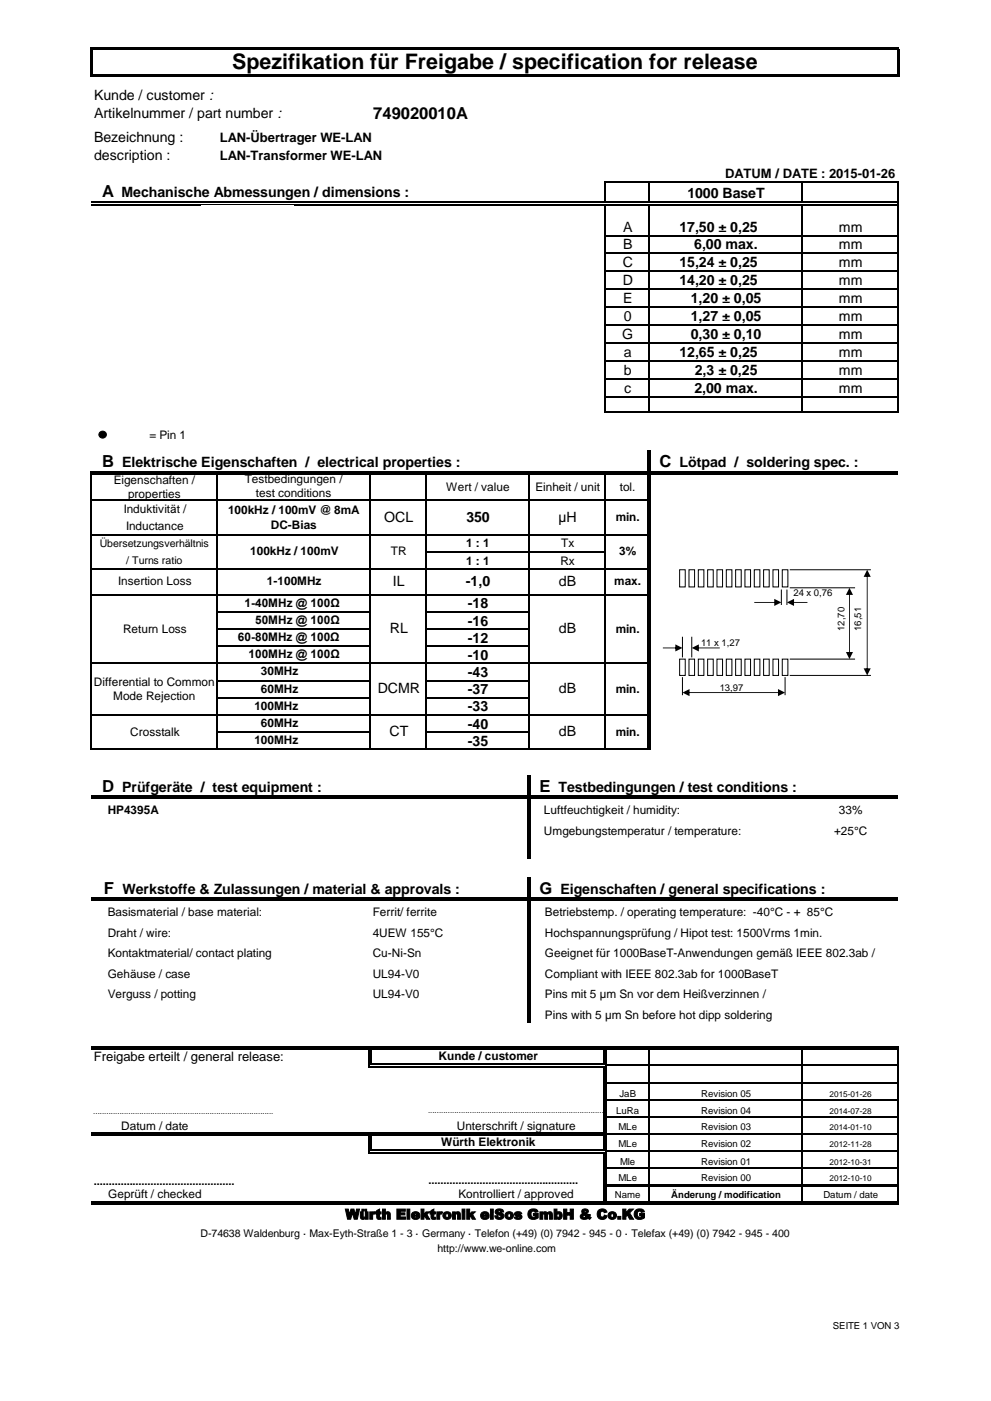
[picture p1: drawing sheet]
<svg xmlns="http://www.w3.org/2000/svg" width="210mm" height="297mm" viewBox="0 0 210 297" stroke-linecap="round" stroke-linejoin="round" font-family="sans-serif">
<defs><g id="words">
<text font-size="4.5" x="49.2" y="14.5">Spezifikation für Freigabe / specification for release</text>
<g font-size="3.5">
<text x="79.1" y="25.2">749020010A</text>
<text x="21.6" y="41.7">A</text>
<text x="21.6" y="99.1">B</text>
<text x="139.8" y="99.1">C</text>
<text x="21.6" y="167.9">D</text>
<text x="114.3" y="167.8">E</text>
<text x="22" y="189.6">F</text>
<text x="114.3" y="189.4">G</text>
</g>
<g font-size="3">
<text x="19.9" y="21.2">Kunde / customer :</text>
<text x="19.9" y="25">Artikelnummer / part number :</text>
<text x="19.9" y="30.1">Bezeichnung :</text>
<text x="19.9" y="34">description :</text>
<text x="25.7" y="41.7">Mechanische Abmessungen / dimensions :</text>
<text x="145.7" y="42">1000 BaseT</text>
<text x="132" y="49.2">A</text>
<text x="132" y="52.8">B</text>
<text x="144" y="49.2">17,50 ± 0,25</text>
<text x="147.1" y="52.8">6,00 max.</text>
<text x="177.8" y="49.2">mm</text>
<text x="177.8" y="52.8">mm</text>
<text x="131.9" y="56.6">C</text>
<text x="144" y="56.6">15,24 ± 0,25</text>
<text x="177.8" y="56.6">mm</text>
<text x="131.9" y="60.4">D</text>
<text x="132" y="64.2">E</text>
<text x="144" y="60.4">14,20 ± 0,25</text>
<text x="146.4" y="64.2">1,20 ± 0,05</text>
<text x="177.8" y="60.4">mm</text>
<text x="177.8" y="64.2">mm</text>
<text x="131.9" y="71.9">G</text>
<text x="132.2" y="68">0</text>
<text x="146.4" y="68">1,27 ± 0,05</text>
<text x="146.4" y="71.9">0,30 ± 0,10</text>
<text x="177.8" y="68">mm</text>
<text x="177.8" y="71.9">mm</text>
<text x="132.2" y="75.7">a</text>
<text x="144" y="75.7">12,65 ± 0,25</text>
<text x="177.8" y="75.7">mm</text>
<text x="132.2" y="79.5">b</text>
<text x="132.2" y="83.3">c</text>
<text x="147.1" y="83.3">2,00 max.</text>
<text x="147.2" y="79.5">2,3 ± 0,25</text>
<text x="177.8" y="79.5">mm</text>
<text x="177.8" y="83.3">mm</text>
<text x="25.9" y="99.1">Elektrische Eigenschaften / electrical properties :</text>
<text x="144" y="99.1">Lötpad / soldering spec. :</text>
<text x="81.4" y="110.5">OCL</text>
<text x="98.8" y="110.5">350</text>
<text x="118.3" y="110.5">µH</text>
<text x="83.2" y="124.2">IL</text>
<text x="98.7" y="124.2">-1,0</text>
<text x="118.4" y="124.2">dB</text>
<text x="99.1" y="128.9">-18</text>
<text x="82.6" y="134.2">RL</text>
<text x="99.1" y="132.6">-16</text>
<text x="99.1" y="136.2">-12</text>
<text x="118.4" y="134.2">dB</text>
<text x="99.1" y="139.9">-10</text>
<text x="99.1" y="143.5">-43</text>
<text x="80" y="147">DCMR</text>
<text x="99.1" y="147.1">-37</text>
<text x="118.4" y="147">dB</text>
<text x="99.1" y="150.8">-33</text>
<text x="99.1" y="154.4">-40</text>
<text x="82.5" y="156.1">CT</text>
<text x="99.1" y="158.1">-35</text>
<text x="118.4" y="156.1">dB</text>
<text x="25.9" y="167.9">Prüfgeräte / test equipment :</text>
<text x="118.3" y="167.8">Testbedingungen / test conditions :</text>
<text x="25.9" y="189.6">Werkstoffe &amp; Zulassungen / material &amp; approvals :</text>
<text x="118.7" y="189.4">Eigenschaften / general specifications :</text>
<text x="73.2" y="258.4">Würth Elektronik eiSos GmbH &amp; Co.KG</text>
</g>
<g font-size="2.8">
<text x="46.6" y="30">LAN-Übertrager WE-LAN</text>
<text x="46.6" y="34">LAN-Transformer WE-LAN</text>
<text x="153.7" y="37.7">DATUM / DATE : 2015-01-26</text>
<text x="19.9" y="225">Freigabe erteilt / general release:</text>
</g>
<g font-size="2.5">
<text x="31.7" y="93">= Pin 1</text>
<text x="24.1" y="102.5">Eigenschaften /</text>
<text x="27.1" y="105.6">properties</text>
<text x="51.9" y="102.3">Testbedingungen /</text>
<text x="54.2" y="105.4">test conditions</text>
<text x="94.5" y="104">Wert / value</text>
<text x="113.4" y="104">Einheit / unit</text>
<text x="131.3" y="104">tol.</text>
<text x="26.2" y="108.7">Induktivität /</text>
<text x="26.7" y="112.4">Inductance</text>
<text x="48.3" y="108.9">100kHz / 100mV @ 8mA</text>
<text x="57.4" y="112.1">DC-Bias</text>
<text x="130.5" y="110.4">min.</text>
<text x="53" y="117.7">100kHz / 100mV</text>
<text x="82.8" y="117.7">TR</text>
<text x="98.8" y="116">1 : 1</text>
<text x="98.8" y="119.7">1 : 1</text>
<text x="118.7" y="119.7">Rx</text>
<text x="118.9" y="116">Tx</text>
<text x="131.2" y="117.7">3%</text>
<text x="25.1" y="124">Insertion Loss</text>
<text x="56.6" y="124.1">1-100MHz</text>
<text x="130.2" y="124.1">max.</text>
<text x="51.8" y="128.6">1-40MHz @ 100Ω</text>
<text x="26.1" y="134.1">Return Loss</text>
<text x="50.4" y="135.9">60-80MHz @ 100Ω</text>
<text x="54.1" y="132.2">50MHz @ 100Ω</text>
<text x="130.5" y="134.1">min.</text>
<text x="52.7" y="139.5">100MHz @ 100Ω</text>
<text x="55.3" y="143.2">30MHz</text>
<text x="19.9" y="145.3">Differential to Common</text>
<text x="24" y="148.4">Mode Rejection</text>
<text x="55.3" y="146.8">60MHz</text>
<text x="130.5" y="146.8">min.</text>
<text x="27.6" y="155.9">Crosstalk</text>
<text x="53.9" y="150.4">100MHz</text>
<text x="55.3" y="154.1">60MHz</text>
<text x="130.5" y="155.9">min.</text>
<text x="53.9" y="157.7">100MHz</text>
<text x="22.8" y="172.6">HP4395A</text>
<text x="115.3" y="172.6">Luftfeuchtigkeit / humidity:</text>
<text x="177.8" y="172.6">33%</text>
<text x="115.3" y="176.9">Umgebungstemperatur / temperature:</text>
<text x="176.7" y="176.9">+25°C</text>
<text x="22.8" y="194.2">Basismaterial / base material:</text>
<text x="79" y="194.2">Ferrit/ ferrite</text>
<text x="115.5" y="194.2">Betriebstemp. / operating temperature: -40°C - + 85°C</text>
<text x="22.8" y="198.5">Draht / wire:</text>
<text x="22.8" y="202.9">Kontaktmaterial/ contact plating</text>
<text x="79" y="198.5">4UEW 155°C</text>
<text x="79" y="202.9">Cu-Ni-Sn</text>
<text x="115.5" y="198.5">Hochspannungsprüfung / Hipot test: 1500Vrms 1min.</text>
<text x="115.5" y="202.9">Geeignet für 1000BaseT-Anwendungen gemäß IEEE 802.3ab /</text>
<text x="22.8" y="207.3">Gehäuse / case</text>
<text x="79" y="207.3">UL94-V0</text>
<text x="115.5" y="207.3">Compliant with IEEE 802.3ab for 1000BaseT</text>
<text x="22.8" y="211.6">Verguss / potting</text>
<text x="79" y="211.6">UL94-V0</text>
<text x="115.5" y="211.6">Pins mit 5 µm Sn vor dem Heißverzinnen /</text>
<text x="115.5" y="216">Pins with 5 µm Sn before hot dipp soldering</text>
<text x="92.9" y="224.7">Kunde / customer</text>
<text x="25.7" y="239.4">Datum / date</text>
<text x="96.8" y="239.4">Unterschrift / signature</text>
<text x="93.4" y="242.9">Würth Elektronik</text>
<text x="22.9" y="254">Geprüft / checked</text>
<text x="97.1" y="254">Kontrolliert / approved</text>
</g>
<g font-size="2.3">
<text x="19.9" y="251.2">...............................................</text>
<text x="90.8" y="251">..................................................</text>
</g>
<g font-size="2.2">
<text x="21.1" y="116">Übersetzungsverhältnis</text>
<text x="26.8" y="119.6">/ Turns ratio</text>
<text x="42.5" y="262.3">D-74638 Waldenburg · Max-Eyth-Straße 1 - 3 · Germany · Telefon (+49) (0) 7942 - 945 - 0 · Telefax (+49) (0) 7942 - 945 - 400</text>
<text x="92.7" y="265.3">http://www.we-online.com</text>
</g>
<g font-size="2">
<text x="168.1" y="126.4">24 x 0,76</text>
<text x="148.5" y="137">11 x 1,27</text>
<text x="178.9" y="133.7" transform="rotate(-90 178.9 133.7)">12,70</text>
<text x="182.5" y="133.7" transform="rotate(-90 182.5 133.7)">16,51</text>
<text x="152.5" y="146.4">13,97</text>
<text x="131.3" y="232.4">JaB</text>
<text x="148.5" y="232.4">Revision 05</text>
<text x="130.5" y="236">LuRa</text>
<text x="131" y="239.4">MLe</text>
<text x="148.5" y="239.4">Revision 03</text>
<text x="148.5" y="236">Revision 04</text>
<text x="131" y="243.1">MLe</text>
<text x="148.5" y="243.1">Revision 02</text>
<text x="131" y="250.4">MLe</text>
<text x="131.4" y="247">Mle</text>
<text x="148.5" y="250.4">Revision 00</text>
<text x="148.5" y="247">Revision 01</text>
<text x="130.3" y="254">Name</text>
<text x="142.2" y="254">Änderung / modification</text>
<text x="174.4" y="254">Datum / date</text>
<text x="176.5" y="281.6">SEITE 1 VON 3</text>
</g>
<g font-size="1.7">
<text x="175.8" y="232.4">2015-01-26</text>
<text x="19.8" y="236.1">..................................................................................</text>
<text x="90.7" y="235.9">..................................................................................</text>
<text x="175.8" y="236">2014-07-28</text>
<text x="175.8" y="239.4">2014-01-10</text>
<text x="175.8" y="243.1">2012-11-28</text>
<text x="175.8" y="247">2012-10-31</text>
<text x="175.8" y="250.4">2012-10-10</text>
</g>
</g></defs>
<g fill="#000">
<path d="M19.1 10h.5v6.3h-.5z" fill-rule="evenodd"/>
<path d="M19.6 10h170.9v.4h-170.9z" fill-rule="evenodd"/>
<path d="M19.6 15.8h170.9v.5h-170.9z" fill-rule="evenodd"/>
<path d="M190.1 10.4h.4v5.9h-.4z" fill-rule="evenodd"/>
<path d="M137.1 100.3h.3v.3h-.3z" fill-rule="evenodd"/>
<path d="M137.1 99.8h.3v.3h-.3z" fill-rule="evenodd"/>
<path d="M137.1 99.8h.3v.3h-.3z" fill-rule="evenodd"/>
<path d="M137.1 100.3h.3v.3h-.3z" fill-rule="evenodd"/>
<path d="M137.6 99.8h.3v.3h-.3z" fill-rule="evenodd"/>
<path d="M137.6 100.3h.3v.3h-.3z" fill-rule="evenodd"/>
<path d="M137.6 99.8h.3v.3h-.3z" fill-rule="evenodd"/>
<path d="M137.6 100.3h.3v.3h-.3z" fill-rule="evenodd"/>
<path d="M111.7 169h.2v.3h-.2z" fill-rule="evenodd"/>
<path d="M111.7 168.6h.2v.2h-.2z" fill-rule="evenodd"/>
<path d="M111.7 168.6h.2v.2h-.2z" fill-rule="evenodd"/>
<path d="M111.7 169h.2v.3h-.2z" fill-rule="evenodd"/>
<path d="M112.1 168.6h.3v.2h-.3z" fill-rule="evenodd"/>
<path d="M112.1 169h.3v.3h-.3z" fill-rule="evenodd"/>
<path d="M112.1 168.6h.3v.2h-.3z" fill-rule="evenodd"/>
<path d="M112.1 169h.3v.3h-.3z" fill-rule="evenodd"/>
<path d="M111.7 190.6h.2v.3h-.2z" fill-rule="evenodd"/>
<path d="M111.7 190.2h.2v.2h-.2z" fill-rule="evenodd"/>
<path d="M111.7 190.2h.2v.2h-.2z" fill-rule="evenodd"/>
<path d="M111.7 190.6h.2v.3h-.2z" fill-rule="evenodd"/>
<path d="M112.1 190.2h.3v.2h-.3z" fill-rule="evenodd"/>
<path d="M112.1 190.6h.3v.3h-.3z" fill-rule="evenodd"/>
<path d="M112.1 190.2h.3v.2h-.3z" fill-rule="evenodd"/>
<path d="M112.1 190.6h.3v.3h-.3z" fill-rule="evenodd"/>
<path d="M78.1 222.3h.2v.2h-.2z" fill-rule="evenodd"/>
<path d="M78.1 221.8h.7v.3h-.7z" fill-rule="evenodd"/>
<path d="M78.1 222.3h.2v.2h-.2z" fill-rule="evenodd"/>
<path d="M78.1 225.9h.7v.3h-.7z" fill-rule="evenodd"/>
<path d="M78.1 225.5h.2v.7h-.2z" fill-rule="evenodd"/>
<path d="M78.5 222.3h.3v.2h-.3z" fill-rule="evenodd"/>
<path d="M78.5 222.3h.3v.2h-.3z" fill-rule="evenodd"/>
<path d="M78.5 225.5h.3v.2h-.3z" fill-rule="evenodd"/>
<path d="M78.5 225.5h.3v.2h-.3z" fill-rule="evenodd"/>
<path d="M127.9 222.3h.2v.2h-.2z" fill-rule="evenodd"/>
<path d="M127.9 222.3h.2v.2h-.2z" fill-rule="evenodd"/>
<path d="M127.9 225.5h.2v.2h-.2z" fill-rule="evenodd"/>
<path d="M127.9 225.9h.2v.3h-.2z" fill-rule="evenodd"/>
<path d="M127.9 221.8h.7v.3h-.7z" fill-rule="evenodd"/>
<path d="M127.9 225.9h.2v.3h-.2z" fill-rule="evenodd"/>
<path d="M127.9 225.5h.2v.2h-.2z" fill-rule="evenodd"/>
<path d="M128.3 222.3h.3v.2h-.3z" fill-rule="evenodd"/>
<path d="M128.3 225.5h.3v.7h-.3z" fill-rule="evenodd"/>
<path d="M128.3 222.3h.3v.2h-.3z" fill-rule="evenodd"/>
<path d="M78.1 240.5h.2v.2h-.2z" fill-rule="evenodd"/>
<path d="M78.1 240h.7v.3h-.7z" fill-rule="evenodd"/>
<path d="M78.1 240.5h.2v.2h-.2z" fill-rule="evenodd"/>
<path d="M78.1 244.1h.7v.3h-.7z" fill-rule="evenodd"/>
<path d="M78.1 243.7h.2v.7h-.2z" fill-rule="evenodd"/>
<path d="M78.5 240.5h.3v.2h-.3z" fill-rule="evenodd"/>
<path d="M78.5 240.5h.3v.2h-.3z" fill-rule="evenodd"/>
<path d="M78.5 243.7h.3v.2h-.3z" fill-rule="evenodd"/>
<path d="M78.5 243.7h.3v.2h-.3z" fill-rule="evenodd"/>
<path d="M127.9 240h.2v.3h-.2z" fill-rule="evenodd"/>
<path d="M127.9 240.5h.2v.2h-.2z" fill-rule="evenodd"/>
<path d="M127.9 243.7h.2v.2h-.2z" fill-rule="evenodd"/>
<path d="M127.9 254.6h.2v.2h-.2z" fill-rule="evenodd"/>
<path d="M127.9 244.1h.2v.3h-.2z" fill-rule="evenodd"/>
<path d="M127.9 254.6h.2v.2h-.2z" fill-rule="evenodd"/>
<path d="M127.9 240h.2v.3h-.2z" fill-rule="evenodd"/>
<path d="M127.9 240.5h.2v.2h-.2z" fill-rule="evenodd"/>
<path d="M127.9 244.1h.2v.3h-.2z" fill-rule="evenodd"/>
<path d="M127.9 243.7h.2v.2h-.2z" fill-rule="evenodd"/>
<path d="M127.9 255.1h.7v.2h-.7z" fill-rule="evenodd"/>
<path d="M128.3 240h.3v.7h-.3z" fill-rule="evenodd"/>
<path d="M128.3 243.7h.3v.7h-.3z" fill-rule="evenodd"/>
<path d="M128.3 254.6h.3v.2h-.3z" fill-rule="evenodd"/>
<path d="M128.3 254.6h.3v.2h-.3z" fill-rule="evenodd"/>
<path d="M128.6 251.1h61.8v.4h-61.8z" fill-rule="evenodd"/>
<circle cx="21.7" cy="92.1" r=".77"/>
</g>
<g fill="none" stroke="#000" stroke-width=".25">
<path d="M128.2 38.4v4.4M128.3 38.6h62.1M137.5 38.7v4.1M169.9 38.7v4.1M190.3 38.7v48.7M19.3 42.9h170.9M19.3 43.4h170.9M128.2 43.5v43.9M128.3 50h62.1M128.3 53.6h62.1M128.3 57.5h62.1M137.5 43.5v43.9"/>
<path d="M169.9 43.5v43.9M128.3 61.3h62.1M128.3 65.1h62.1M128.3 68.9h62.1M128.3 72.7h62.1M128.3 76.5h62.1M19.3 99.8v59.1M19.5 100h117.6M128.3 80.3h62.1M128.3 84.1h62.1M128.3 87.3h62.1M137.3 95.6v4.2"/>
<path d="M137.7 95.6v4.2M137.9 100h52.4M19.5 100.4h117.6M19.5 106h117.6M19.5 113.3h117.6M46 100.6v58.3M78.4 100.6v58.3M90.3 100.6v58.3M90.4 116.9h37.9M112 100.6v58.3M128.2 100.6v58.3M137.3 100.6v58.1"/>
<path d="M137.7 100.6v58.1M137.9 100.4h52.4M19.5 120.6h117.6M19.5 126.1h117.6M46.2 129.7h32.3M46.2 133.3h32.3M46.2 137h32.3M90.4 129.7h21.7M90.4 133.3h21.7M90.4 137h21.7M19.5 140.6h117.6M19.5 151.5h117.6"/>
<path d="M19.5 158.8h118.4M46.2 144.3h32.3M46.2 147.9h32.3M46.2 155.2h32.3M90.4 144.3h21.7M90.4 147.9h21.7M90.4 155.2h21.7M19.3 168.7h92.4M19.3 169.1h92.4M111.8 164.3v4.3M111.8 169.3v12.7M112.3 164.3v4.3"/>
<path d="M112.3 169.3v12.7M112.4 168.7h77.9M112.4 169.1h77.9M19.3 190.3h92.4M19.3 190.7h92.4M111.8 186v4.2M111.8 190.9v25.8M112.3 186v4.2M112.3 190.9v25.8M112.4 190.3h77.9M112.4 190.7h77.9M19.3 221.9h58.8"/>
<path d="M19.3 222.4h58.8M78.2 222.5v3M78.7 222.5v3M78.8 221.9h49.1M78.8 222.4h49.1M78.8 225.6h49.1M78.8 226.1h49.1M128 222.5v3M128 226.2v13.8M128.5 222.5v3M128.5 226.2v13.8M128.6 221.9h61.6"/>
<path d="M128.6 222.4h61.6M128.6 225.8h61.8M128.6 229.4h61.8M128.6 233.1h61.8M137.5 222.5v28.6M169.9 222.5v28.6M190.3 221.8v29.3M19.3 240.2h58.8M19.3 240.6h58.8M19.3 254.7h108.6M19.3 255.2h108.6M78.2 240.7v3"/>
<path d="M78.7 240.7v3M78.8 240.2h49.1M78.8 240.6h49.1M78.8 243.8h49.1M78.8 244.3h49.1M128 240.7v3M128 244.4v10.2M128.5 240.7v3M128.5 244.4v10.2M128.6 254.7h61.6M128.6 255.2h61.6M128.6 240.4h61.8"/>
<path d="M128.6 244h61.8M128.6 247.6h61.8M137.5 251.5v3.1M169.9 251.5v3.1M190.3 251.5v3.8"/>
</g>
<path d="M128.6 236.7h61.8" fill="none" stroke="#000" stroke-width=".26"/>
<g fill="none" stroke="#000" stroke-width=".21">
<path d="M144.6 135v4.3M146.6 135v4.3M165.6 124.9v3.3M166.7 124.9v3.3M167.3 120.8h17.2M167.3 124.6h13.9M167.3 139.7h13.9M144.6 143.5v3.8M166.3 143.5v3.8M167.3 143.2h17.2"/>
<circle cx="21.7" cy="92.1" r=".77"/>
</g>
<g fill="#000">
<path d="M140.4 137.2h2.9v.2h-2.9zM143.1 136.6l1.5 .7-1.5 .8z"/>
<path d="M147.8 137.2v.2h4.7v-.2zM146.6 137.3l1.5 .8v-1.5z"/>
<path d="M159.8 127.6h4.5v.2h-4.5zM164 126.9l1.6 .8-1.6 .7z"/>
<path d="M168 127.6v.2h3.1v-.2zM166.7 127.7l1.5 .7v-1.5z"/>
<path d="M179.9 125.8h.2v12.6h-.2zM180 124.6l.7 1.5h-1.5zM179.2 138.2h1.5l-.7 1.5z"/>
<path d="M183.6 122h.2v19.9h-.2zM183.7 120.8l.8 1.5h-1.5zM183 141.6h1.5l-.8 1.6z"/>
<path d="M145.8 146.7h19.3v.2h-19.3zM144.6 146.8l1.5-.8v1.5zM164.8 146l1.5 .8-1.5 .7z"/>
</g>
<path d="M165.7 120.8h1.2v3.6h-1.2z" fill-rule="evenodd" fill="#fff"/>
<path d="M165.7 120.8h1.2v3.6h-1.2z" fill="none" stroke="#000" stroke-width=".21"/>
<path d="M163.8 120.8h1.2v3.6h-1.2z" fill-rule="evenodd" fill="#fff"/>
<path d="M163.8 120.8h1.2v3.6h-1.2z" fill="none" stroke="#000" stroke-width=".21"/>
<path d="M161.8 120.8h1.2v3.6h-1.2z" fill-rule="evenodd" fill="#fff"/>
<path d="M161.8 120.8h1.2v3.6h-1.2z" fill="none" stroke="#000" stroke-width=".21"/>
<path d="M159.8 120.8h1.2v3.6h-1.2z" fill-rule="evenodd" fill="#fff"/>
<path d="M159.8 120.8h1.2v3.6h-1.2z" fill="none" stroke="#000" stroke-width=".21"/>
<path d="M157.8 120.8h1.2v3.6h-1.2z" fill-rule="evenodd" fill="#fff"/>
<path d="M157.8 120.8h1.2v3.6h-1.2z" fill="none" stroke="#000" stroke-width=".21"/>
<path d="M155.9 120.8h1.2v3.6h-1.2z" fill-rule="evenodd" fill="#fff"/>
<path d="M155.9 120.8h1.2v3.6h-1.2z" fill="none" stroke="#000" stroke-width=".21"/>
<path d="M153.9 120.8h1.2v3.6h-1.2z" fill-rule="evenodd" fill="#fff"/>
<path d="M153.9 120.8h1.2v3.6h-1.2z" fill="none" stroke="#000" stroke-width=".21"/>
<path d="M151.9 120.8h1.2v3.6h-1.2z" fill-rule="evenodd" fill="#fff"/>
<path d="M151.9 120.8h1.2v3.6h-1.2z" fill="none" stroke="#000" stroke-width=".21"/>
<path d="M149.9 120.8h1.2v3.6h-1.2z" fill-rule="evenodd" fill="#fff"/>
<path d="M149.9 120.8h1.2v3.6h-1.2z" fill="none" stroke="#000" stroke-width=".21"/>
<path d="M148 120.8h1.1v3.6h-1.1z" fill-rule="evenodd" fill="#fff"/>
<path d="M148 120.8h1.1v3.6h-1.1z" fill="none" stroke="#000" stroke-width=".21"/>
<path d="M146 120.8h1.2v3.6h-1.2z" fill-rule="evenodd" fill="#fff"/>
<path d="M146 120.8h1.2v3.6h-1.2z" fill="none" stroke="#000" stroke-width=".21"/>
<path d="M144 120.8h1.2v3.6h-1.2z" fill-rule="evenodd" fill="#fff"/>
<path d="M144 120.8h1.2v3.6h-1.2z" fill="none" stroke="#000" stroke-width=".21"/>
<path d="M165.7 139.7h1.2v3.5h-1.2z" fill-rule="evenodd" fill="#fff"/>
<path d="M165.7 139.7h1.2v3.5h-1.2z" fill="none" stroke="#000" stroke-width=".21"/>
<path d="M163.8 139.7h1.2v3.5h-1.2z" fill-rule="evenodd" fill="#fff"/>
<path d="M163.8 139.7h1.2v3.5h-1.2z" fill="none" stroke="#000" stroke-width=".21"/>
<path d="M161.8 139.7h1.2v3.5h-1.2z" fill-rule="evenodd" fill="#fff"/>
<path d="M161.8 139.7h1.2v3.5h-1.2z" fill="none" stroke="#000" stroke-width=".21"/>
<path d="M159.8 139.7h1.2v3.5h-1.2z" fill-rule="evenodd" fill="#fff"/>
<path d="M159.8 139.7h1.2v3.5h-1.2z" fill="none" stroke="#000" stroke-width=".21"/>
<path d="M157.8 139.7h1.2v3.5h-1.2z" fill-rule="evenodd" fill="#fff"/>
<path d="M157.8 139.7h1.2v3.5h-1.2z" fill="none" stroke="#000" stroke-width=".21"/>
<path d="M155.9 139.7h1.2v3.5h-1.2z" fill-rule="evenodd" fill="#fff"/>
<path d="M155.9 139.7h1.2v3.5h-1.2z" fill="none" stroke="#000" stroke-width=".21"/>
<path d="M153.9 139.7h1.2v3.5h-1.2z" fill-rule="evenodd" fill="#fff"/>
<path d="M153.9 139.7h1.2v3.5h-1.2z" fill="none" stroke="#000" stroke-width=".21"/>
<path d="M151.9 139.7h1.2v3.5h-1.2z" fill-rule="evenodd" fill="#fff"/>
<path d="M151.9 139.7h1.2v3.5h-1.2z" fill="none" stroke="#000" stroke-width=".21"/>
<path d="M149.9 139.7h1.2v3.5h-1.2z" fill-rule="evenodd" fill="#fff"/>
<path d="M149.9 139.7h1.2v3.5h-1.2z" fill="none" stroke="#000" stroke-width=".21"/>
<path d="M148 139.7h1.1v3.5h-1.1z" fill-rule="evenodd" fill="#fff"/>
<path d="M148 139.7h1.1v3.5h-1.1z" fill="none" stroke="#000" stroke-width=".21"/>
<path d="M146 139.7h1.2v3.5h-1.2z" fill-rule="evenodd" fill="#fff"/>
<path d="M146 139.7h1.2v3.5h-1.2z" fill="none" stroke="#000" stroke-width=".21"/>
<path d="M144 139.7h1.2v3.5h-1.2z" fill-rule="evenodd" fill="#fff"/>
<path d="M144 139.7h1.2v3.5h-1.2z" fill="none" stroke="#000" stroke-width=".21"/>
<g fill="#fff">
<path d="M118.9 19.6h31.2v9h-31.2z" fill-rule="evenodd"/>
<path d="M42.7 43.5h19.6v2.3h-19.6z" fill-rule="evenodd"/>
</g>
<use href="#words"/>
</svg>
